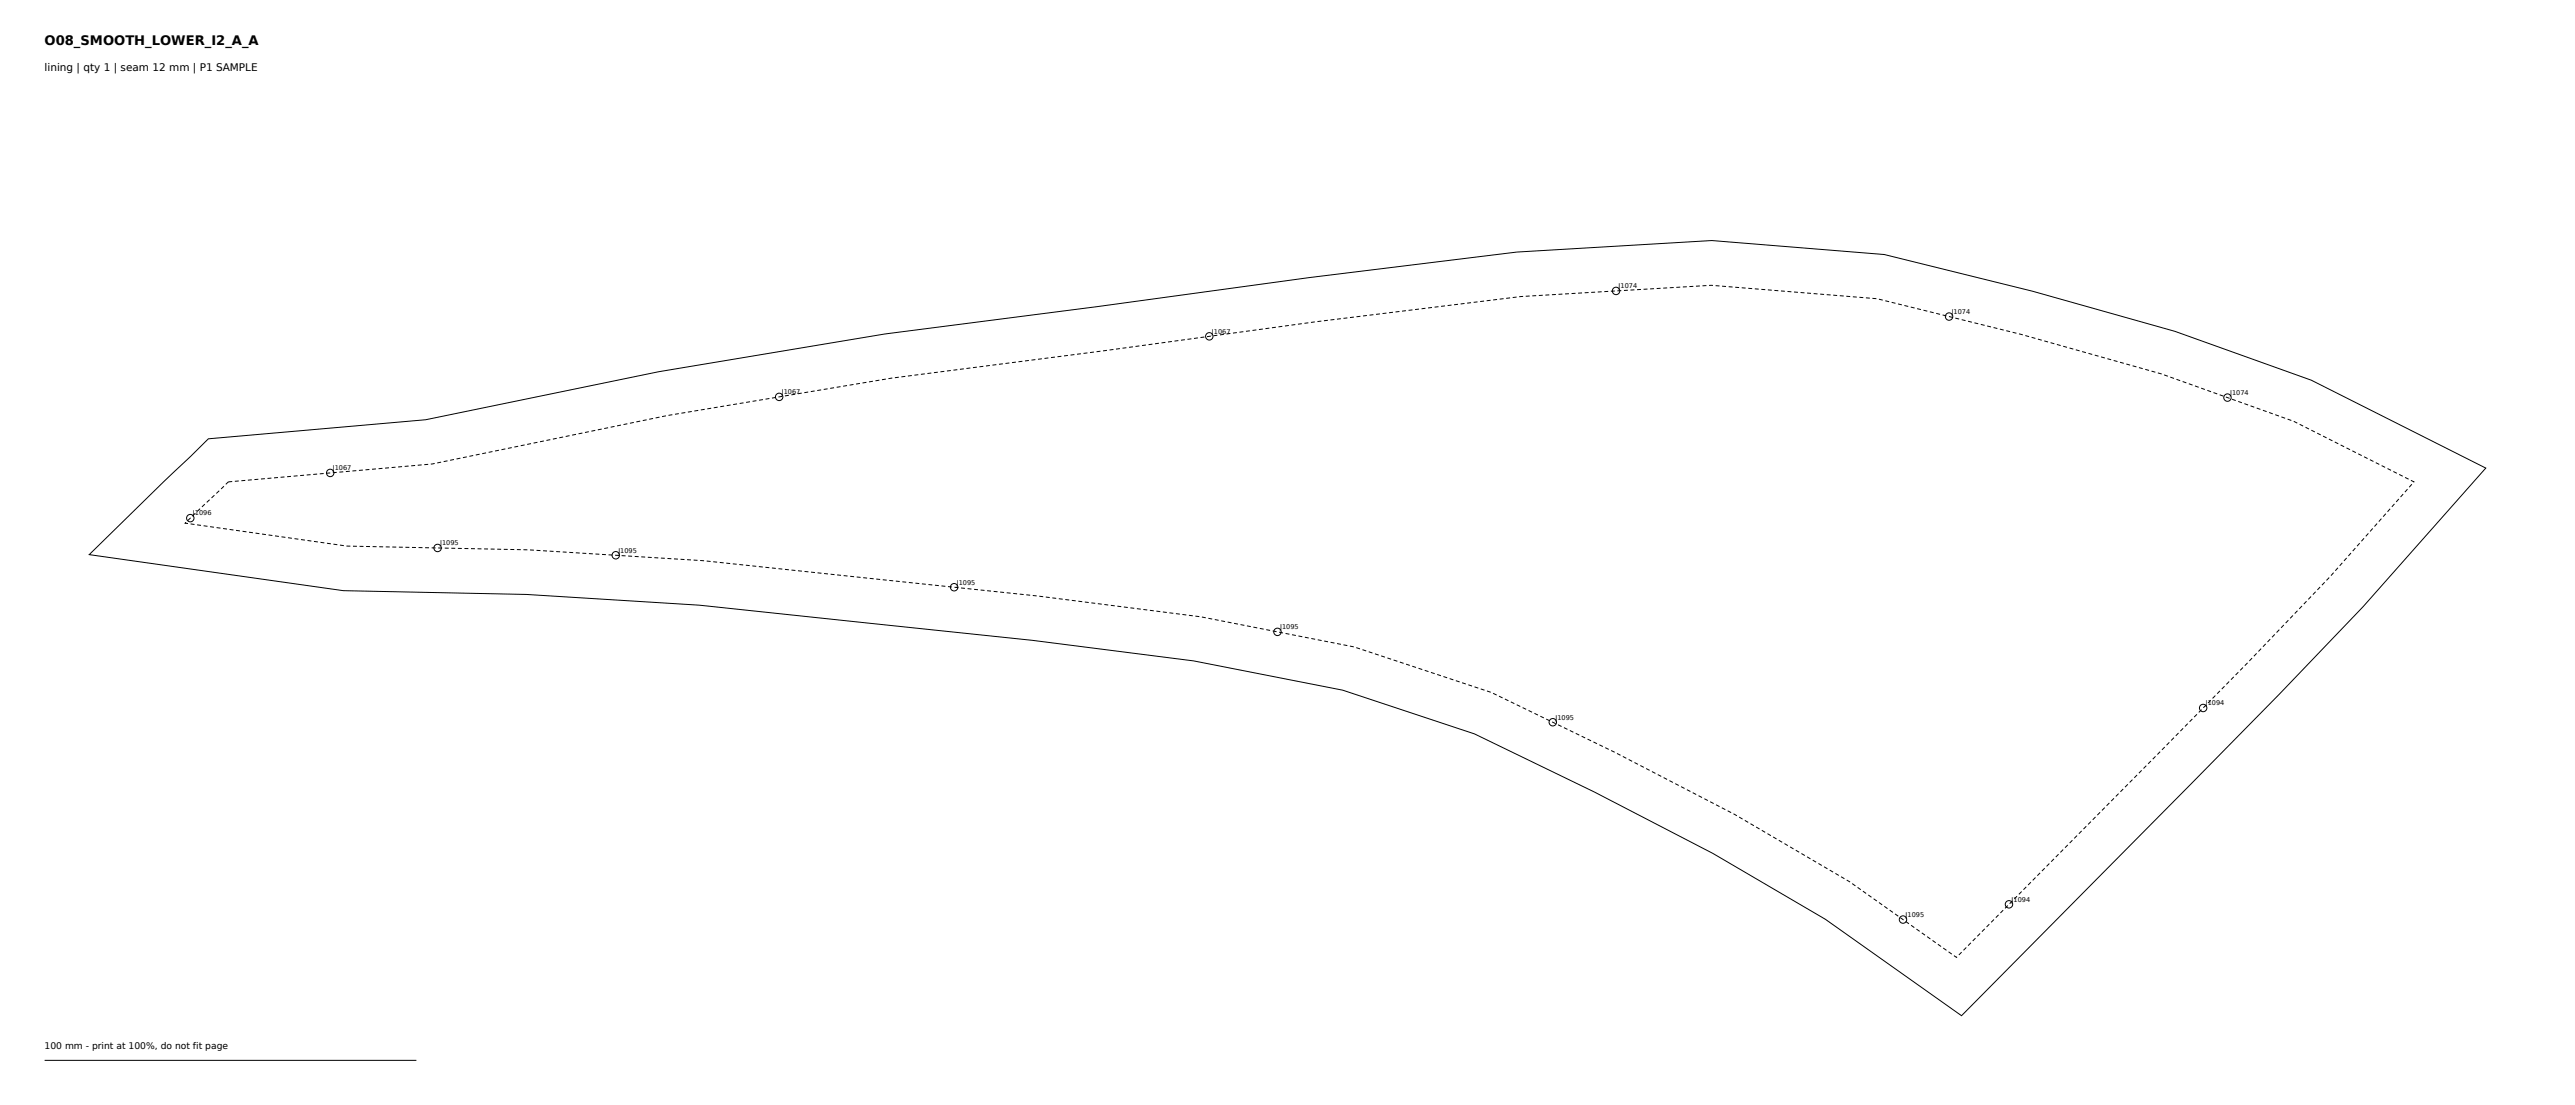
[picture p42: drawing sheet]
<svg xmlns="http://www.w3.org/2000/svg" width="693mm" height="297mm" viewBox="0 0 693 297" stroke-linecap="round" stroke-linejoin="round" font-family="sans-serif">
<defs><g id="words">
<text font-size="3.5" x="12" y="12">O08_SMOOTH_LOWER_I2_A_A</text>
<text font-size="2.8" x="12" y="19">lining | qty 1 | seam 12 mm | P1 SAMPLE</text>
<text font-size="2.5" x="12" y="282">100 mm - print at 100%, do not fit page</text>
<g font-size="1.8">
<text x="435.4" y="77.5">J1074</text>
<text x="326" y="89.7">J1067</text>
<text x="525" y="84.4">J1074</text>
<text x="210.3" y="106">J1067</text>
<text x="599.9" y="106.2">J1074</text>
<text x="89.5" y="126.4">J1067</text>
<text x="51.9" y="138.6">J1096</text>
<text x="118.4" y="146.6">J1095</text>
<text x="166.3" y="148.5">J1095</text>
<text x="257.3" y="157.1">J1095</text>
<text x="344.3" y="169.1">J1095</text>
<text x="593.3" y="189.6">J1094</text>
<text x="418.4" y="193.4">J1095</text>
<text x="541.1" y="242.4">J1094</text>
<text x="512.6" y="246.5">J1095</text>
</g>
</g></defs>
<g fill="none" stroke="#000" stroke-width=".27">
<path d="M24 149.1l32-31.2 58.5-5.1 62.7-12.9 60.8-10.1 57.2-7.4 57-7.8 55.8-6.8 52.4-3.1 46.4 3.7 39.9 9.9 38.3 10.7 36.7 13.2 46.9 23.6-33 37.3-22.4 23.4-85.6 86.5-36.6-25.9-30.3-17.7-31.9-16.5-32.2-15.6-35.4-11.8-40.1-7.9-43.4-5.5-89.5-9.4-46.6-2.9-49.2-1zM12 285h100"/>
<circle cx="434.7" cy="78.2" r="1"/>
<circle cx="325.3" cy="90.4" r="1"/>
<circle cx="524.3" cy="85.1" r="1"/>
<circle cx="209.6" cy="106.7" r="1"/>
<circle cx="599.1" cy="106.9" r="1"/>
<circle cx="51.2" cy="139.3" r="1"/>
<circle cx="88.8" cy="127.1" r="1"/>
<circle cx="117.7" cy="147.3" r="1"/>
<circle cx="165.6" cy="149.2" r="1"/>
<circle cx="256.6" cy="157.8" r="1"/>
<circle cx="343.6" cy="169.8" r="1"/>
<circle cx="417.7" cy="194.1" r="1"/>
<circle cx="592.6" cy="190.3" r="1"/>
<circle cx="511.9" cy="247.2" r="1"/>
<circle cx="540.4" cy="243.1" r="1"/>
</g>
<path d="M49.8 140.6l11.6-11.1 54.8-4.8 63.2-13 60.4-10.1 57-7.3 56.9-7.8 55.4-6.8 51.2-3 44.6 3.6 38.7 9.6 37.7 10.6 35.7 12.7 32.3 16.3-22.5 25.5-22.2 23.1-78.4 79.2-28.7-20.3-31-18.1-32.3-16.8-33.1-16-36.9-12.2-41.2-8.1-43.9-5.6-89.9-9.5-47.1-2.9-48.8-1z" fill="none" stroke="#000" stroke-width=".27" stroke-dasharray="1.1 .7" stroke-linecap="butt"/>
<use href="#words"/>
</svg>
